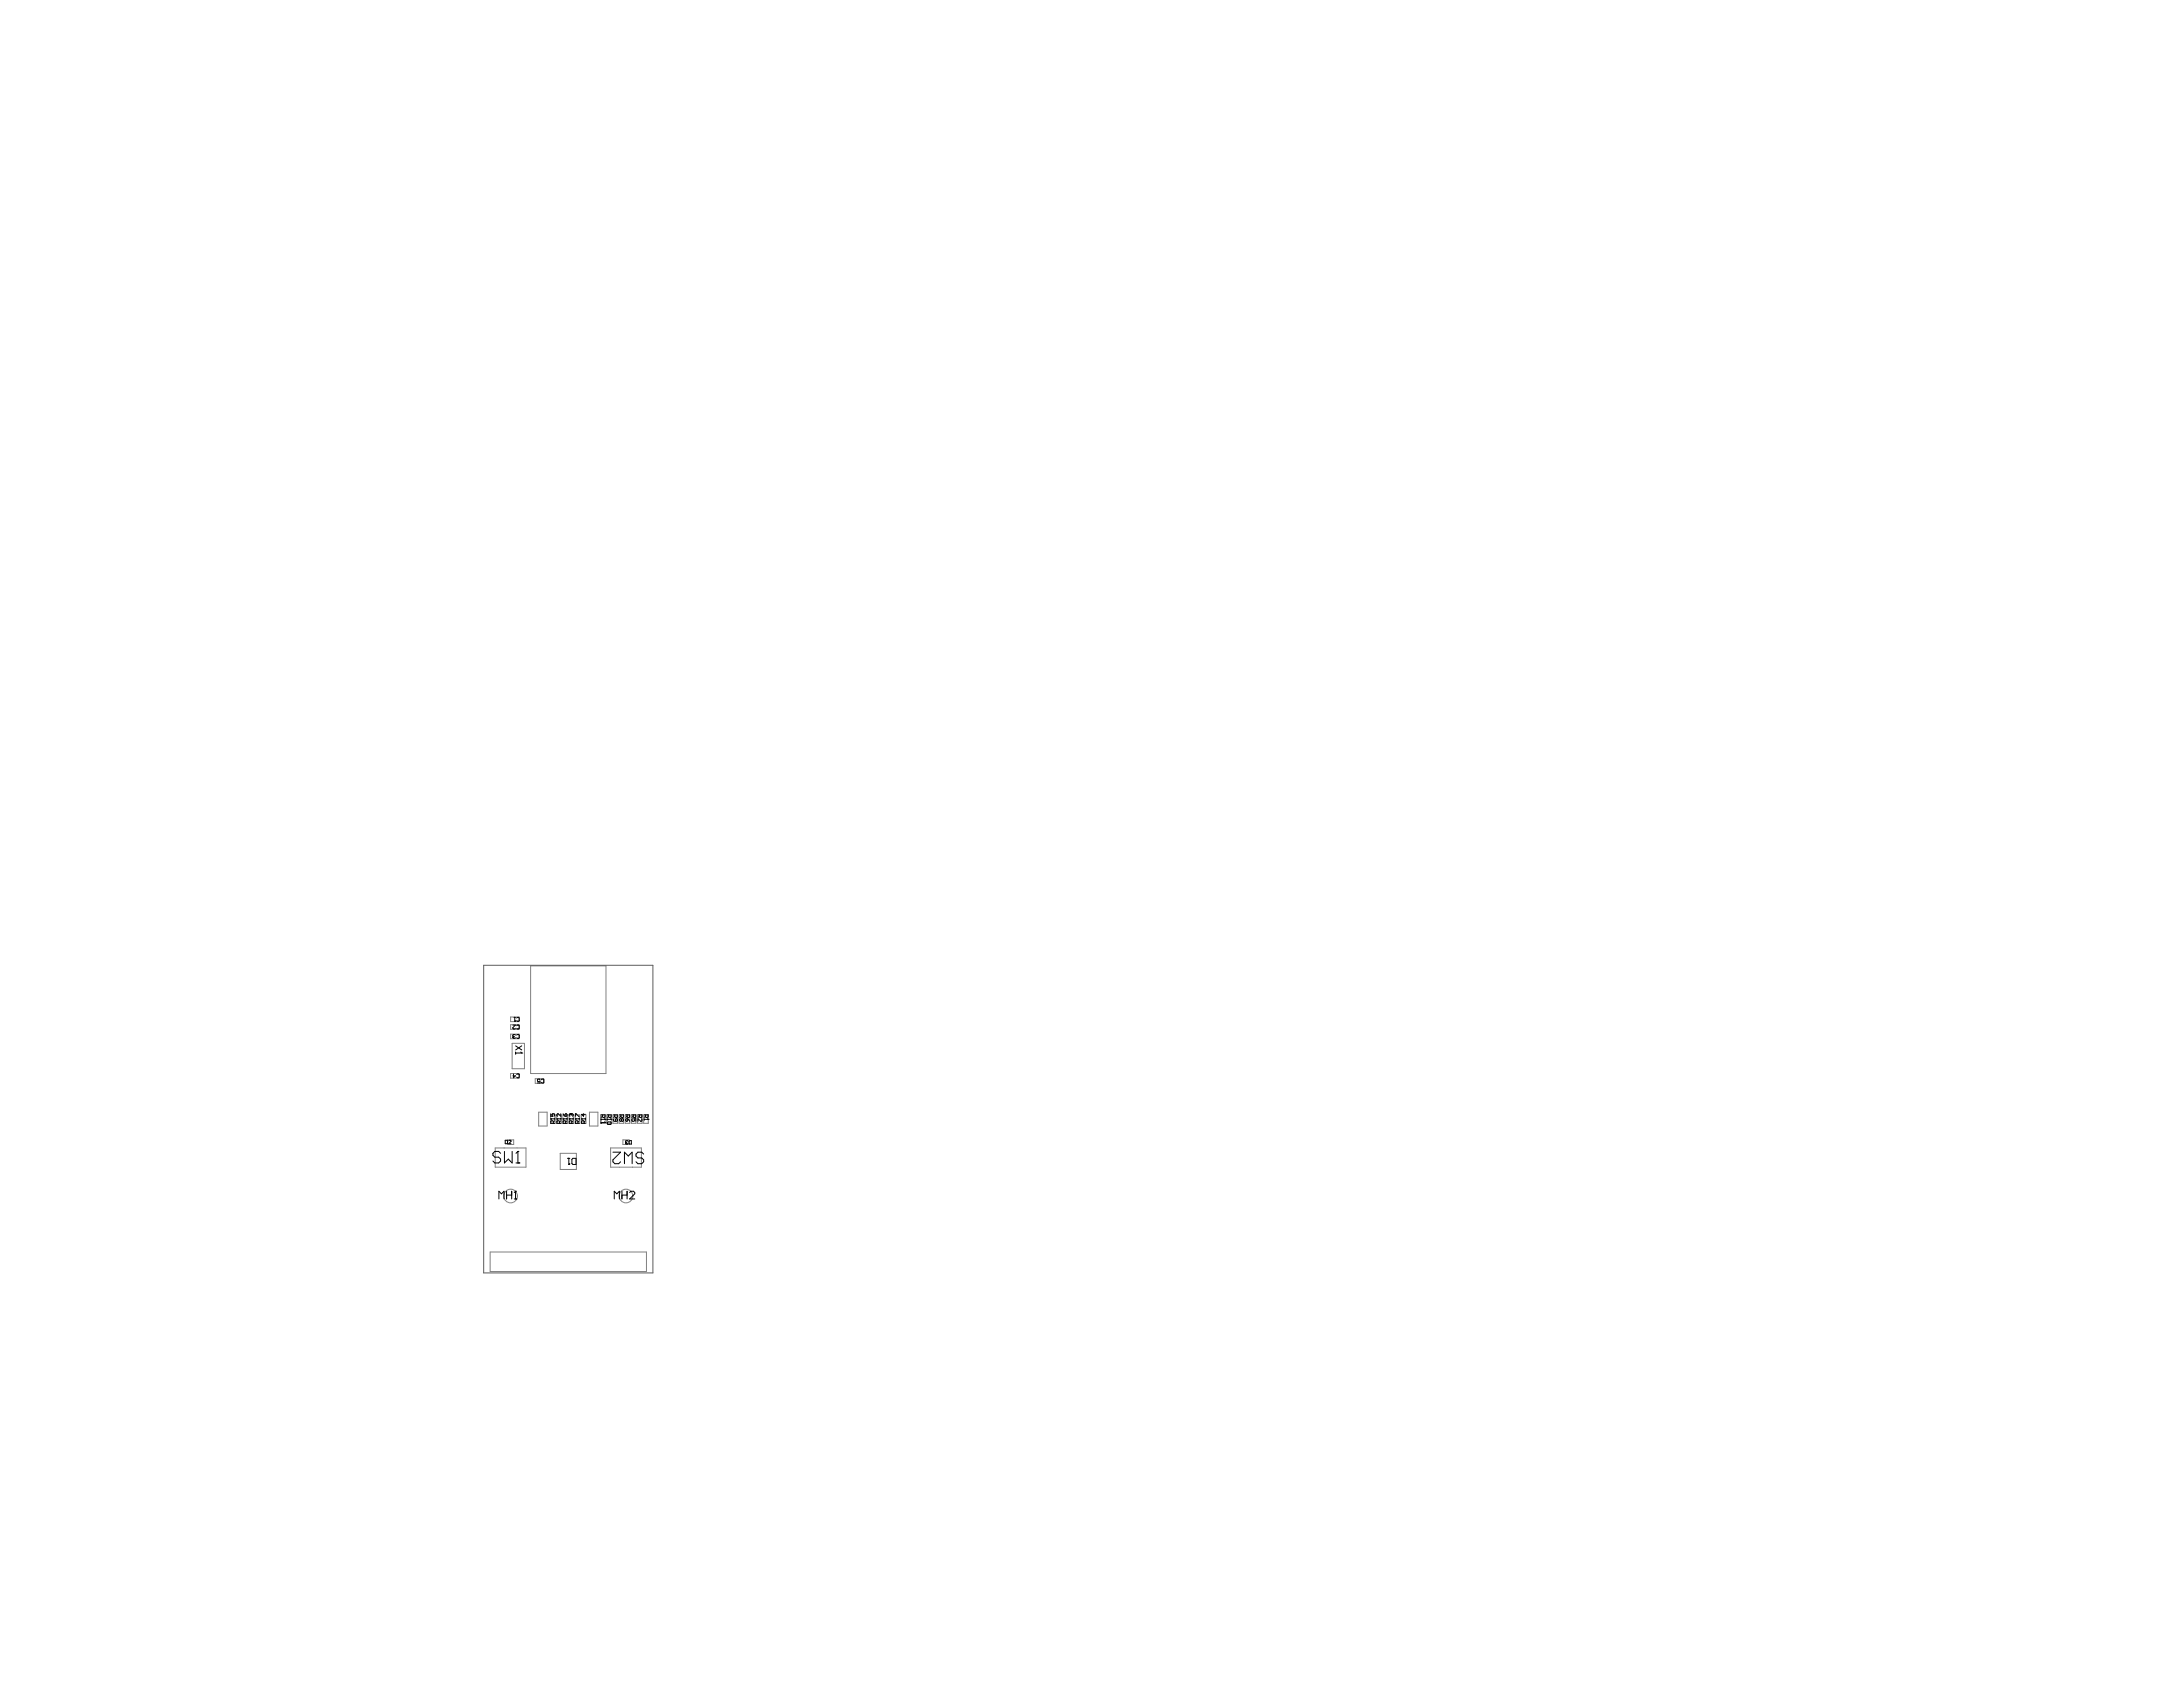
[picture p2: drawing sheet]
<svg xmlns="http://www.w3.org/2000/svg" width="279mm" height="216mm" viewBox="0 0 279 216" stroke-linecap="round" stroke-linejoin="round" font-family="sans-serif">
<g fill="none" stroke="#808080" stroke-width=".13">
<path d="M65.4 137.4h1v.6h-1zM65.4 130.2h1v.5h-1zM65.4 131.1h1v.6h-1zM65.4 132.3h1v.6h-1zM65.5 133.5h1.6v3.3h-1.6zM67.9 123.6h9.7v13.8h-9.7zM68.5 138.1h1.1v.5h-1.1zM63.4 146.9h3.9v2.5h-3.9zM64.5 146.9h.1M65 145.9h.7v.6h-.7zM68.9 142.3h1.1v1.8h-1.1zM70.5 142.7h.6v1.1h-.6z"/>
<path d="M71.3 142.7h.5v1.1h-.5zM71.7 147.6h2.1v2.1h-2.1zM72 142.7h.6v1.1h-.6zM72.8 142.7h.6v1.1h-.6zM73.6 142.7h.6v1.1h-.6zM74.4 142.7h.6v1.1h-.6zM75.4 142.3h1.1v1.8h-1.1zM76.9 142.7h.6v1.1h-.6zM77.7 142.7h.5v1.1h-.5zM78.1 146.9h4v2.5h-4zM78.4 142.7h.6v1.1h-.6zM79.2 142.7h.6v1.1h-.6z"/>
<path d="M79.7 145.9h.8v.6h-.8zM80 142.7h.6v1.1h-.6zM80.8 142.7h.6v1.1h-.6zM81 149.4h.1M81.6 142.7h.6v1.1h-.6zM82.4 142.7h.6v1.1h-.6zM62.7 160.2h20v2.5h-20z"/>
<circle cx="65.4" cy="153.1" r=".88"/>
<circle cx="80.1" cy="153.1" r=".88"/>
</g>
<g fill="none" stroke="#000" stroke-width=".13">
<path d="M65.6 132.7h.1M65.6 131.2h.4l-.4 .3 .1 .2 .3-.1M65.6 132.7l.1 .2 .3-.1M65.7 137.4v.5l.3-.2h-.4M65.7 132.6l-.1 .1M65.7 132.6h.1M65.8 130.2h.2M65.9 130.7h.1M65.9 130.2v.5M66 132.5l-.3-.1-.1 .1 .1 .1M66 130.6l-.1 .1M66 134.6v.3"/>
<path d="M66 133.8l.8 .6M66 134.8h.8M66.1 131.3l.1-.1 .3 .1v.3l-.1 .1-.3-.1M66.1 130.3l.1-.1 .3 .1v.3l-.1 .1-.3-.1M66.1 132.5l.1-.1 .3 .1v.3l-.1 .1-.3-.1M66.1 137.5l.1-.1 .3 .1v.3l-.1 .1-.3-.1M66.6 134.6l.2 .2M66.8 134.8h.1M66.8 133.8l-.8 .6M69.1 138.2l-.1-.1-.2 .1 .1 .2 .2-.1v.3h-.3M69.3 138.2l.1-.1 .2 .1v.3l-.1 .1-.2-.1M63.9 153.4v-.9l.3 .3 .3-.3v.9"/>
<path d="M64.1 147.6l-.3-.2h-.5l-.2 .2v.2l.2 .3h.5l.3 .2v.3l-.3 .2h-.5l-.2-.2M64.6 147.4v1.4l.5-.5 .4 .5v-1.4M64.7 145.9l.3 .1-.1 .4h-.2zM64.8 152.9h.7M64.8 152.5v.9M65.1 146l.1-.1 .2 .1-.3 .4h.3M65.5 152.5v.9M65.8 153.4h.3M66 152.5h.1M66 152.5v.9M66 152.5l-.2 .1M66 148.8h.5"/>
<path d="M66.3 147.4h.1M66.3 147.4v1.4M66.3 147.4l-.3 .2M70.5 143.2h.1M70.5 143.2h.5M70.5 142.5v.4h.2v-.3l.2-.1 .1 .1-.1 .3M70.5 143.2l.1 .1M70.8 143.8l-.1-.4-.2 .1v.3h.5M71 143.4l-.2 .2M71 143.1v.2M71.3 143.2h.1M71.3 143.2l.1 .1"/>
<path d="M71.3 143.2h.5M71.6 143.8l-.1-.4-.2 .1v.3h.5M71.8 142.5v.4l-.4-.4-.1 .1 .1 .3M71.8 143.4l-.2 .2M71.8 143.1v.2M72.1 143.2h.1M72.1 143.2h.5M72.1 143.2l.1 .1M72.1 142.5l.2 .4M72.4 143.8v-.3l-.2-.1-.1 .4h.5M72.4 142.5l.2 .1-.1 .3h-.2zM72.6 143.4l-.2 .2"/>
<path d="M72.6 143.1v.2M72.7 148.2h.2M72.8 149h.1M72.8 148.2v.8M72.9 143.2h.1M72.9 143.2h.5M72.9 143.2v.1M72.9 148.9l-.1 .1M73 142.5h.1M73 142.5l-.1 .1v.3M73 142.5l.1 .1M73.1 142.6l.1-.1 .2 .1-.1 .3"/>
<path d="M73.1 142.6v.1M73.2 143.8l-.1-.4-.2 .1v.3h.5M73.2 148.4l.1-.2h.4v.8h-.4l-.1-.1zM73.4 143.4l-.2 .2M73.4 143.1v.2M73.6 143.2h.1M73.6 143.2h.5M73.6 142.9v-.4l.5 .4M73.6 143.2l.1 .1M74 143.8l-.1-.4-.3 .1v.3h.5M74.1 143.4l-.1 .2M74.1 143.1v.2"/>
<path d="M74.4 143.2h.1M74.4 143.2h.5M74.4 143.2l.1 .1M74.7 142.5v.4l-.3-.3h.5M74.8 143.8l-.1-.4-.3 .1v.3h.5M74.9 143.4l-.1 .2M74.9 143.1v.2M76.9 142.7h.5v.2l-.2 .1-.1-.3M76.9 143.3h.5M76.9 143.2v.1M76.9 143.6v.1M76.9 143.7h.5"/>
<path d="M77.1 142.8l-.2 .2M77.4 143.2v.1M77.4 143.6v.1M77.4 143.3h.1M77.4 143.7h.1M77.7 142.7h.5l-.1 .3-.2-.1v-.2M77.7 143.3h.5M77.7 143.7l.1-.1h.3l.1 .2-.1 .1h-.3zM77.7 143.2v.1M77.9 142.8l-.2 .2M78.1 143.2l.1 .1M78.2 143.3h.1"/>
<path d="M78.4 147.5h1l-1 .9v.3l.3 .2h.5l.2-.2M78.5 142.7h.5v.2l-.2 .1-.1-.3M78.6 143.2l-.1 .1 .1 .2h.3l.1-.2-.2-.1v.3M78.6 153.4v-.9l.3 .3 .4-.3v.9M78.7 142.8l-.2 .2M79.3 142.7h.5v.2l-.2 .1-.1-.3M79.5 142.8l-.2 .2M79.6 143.3l-.1-.1-.2 .1 .1 .2 .2-.1M79.6 143.3v-.1l.2 .1-.1 .2-.1-.1M79.6 143.3v.1M79.6 152.5v.9M79.6 152.9h.7"/>
<path d="M79.9 148.9v-1.4l.5 .4 .5-.4v1.4M80.1 146.3h.1M80.1 146.3v.1l.3-.1M80.1 142.7h.5v.2l-.3 .1v-.3M80.1 146.2v.1M80.1 146.2h.1M80.2 143.2h.1v.3l-.2-.1zM80.3 142.8l-.2 .2M80.3 152.5v.9M80.3 143.2l.3 .3M80.4 146.1l-.3-.1v.1v.1M80.5 146.1l.3-.1v.4l-.3-.1z"/>
<path d="M80.6 152.6l.2-.1h.3l.1 .1v.2l-.6 .6h.6M80.9 142.7h.5v.2l-.3 .1-.1-.3M81 143.2l-.1 .1 .1 .2 .2-.1-.1-.2h.3v.3M81 142.8l-.1 .2M81.7 142.7h.5l-.1 .3-.3-.1v-.2M81.8 142.8l-.1 .2M82.1 143.2l.1 .1-.1 .2-.4-.3v.3M82.4 147.7l-.3-.2h-.5l-.2 .2v.2l.2 .3h.5l.3 .2v.3l-.3 .2h-.5l-.2-.2M82.5 142.7h.4v.2l-.2 .1-.1-.3M82.5 143.2v.1M82.5 143.3h.4M82.6 142.8l-.1 .2"/>
<path d="M82.9 143.2v.1M82.9 143.3h.1"/>
</g>
<path d="M61.9 123.5h21.7v39.4h-21.7z" fill="none" stroke="#5a5a5a" stroke-width=".13"/>
</svg>
